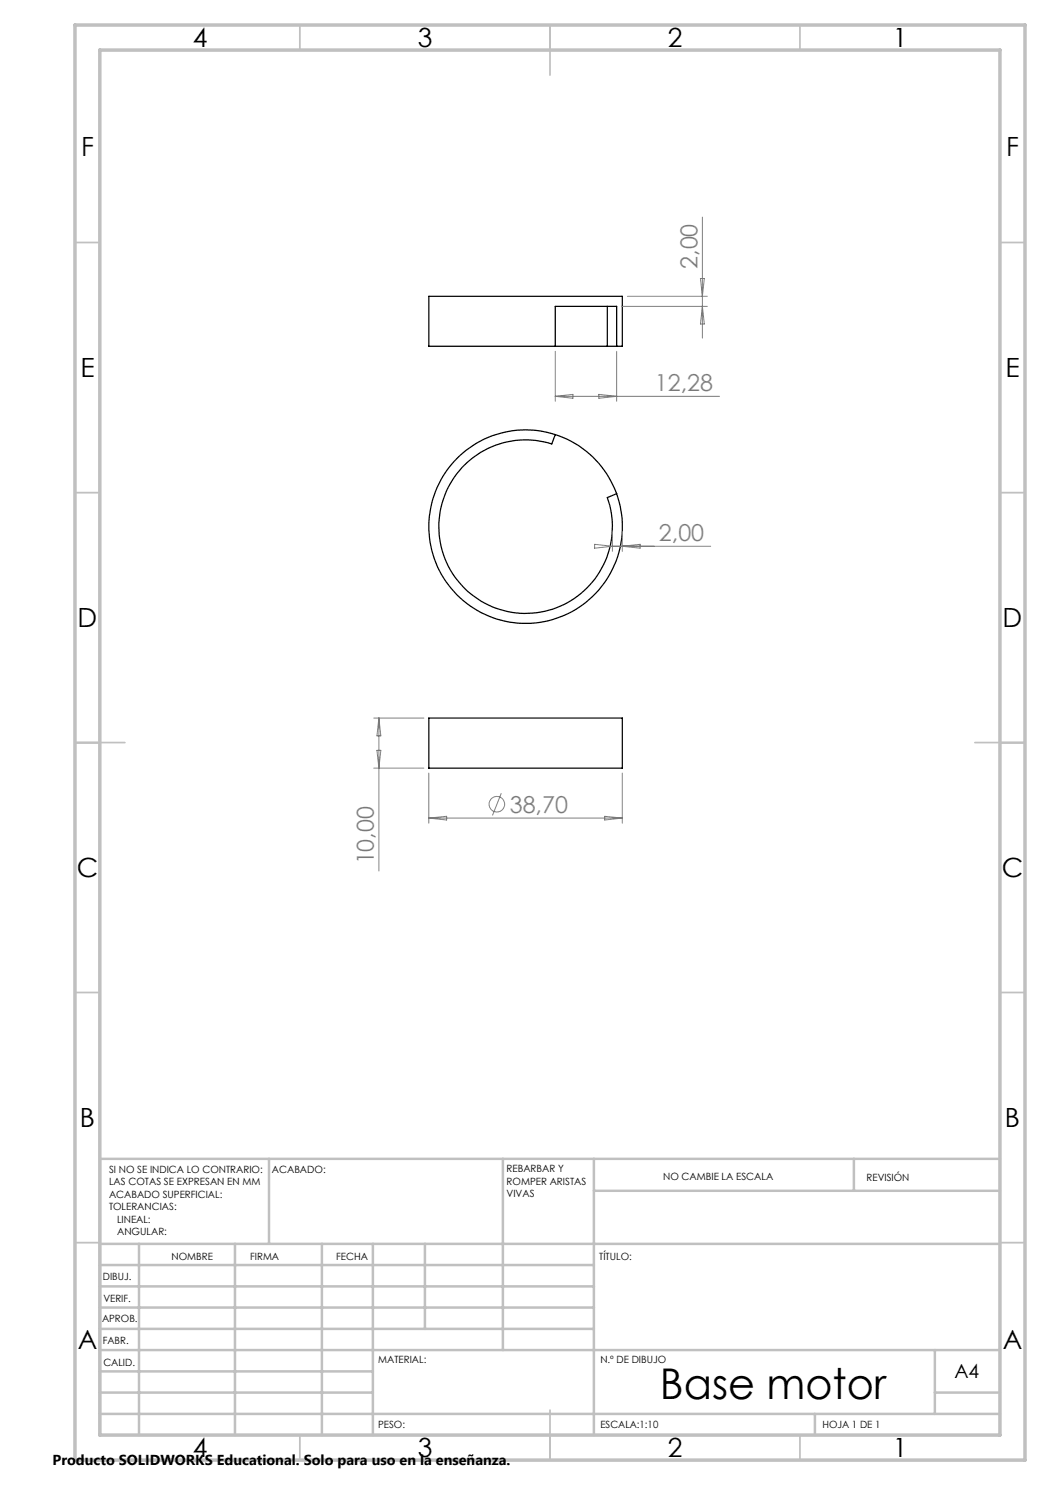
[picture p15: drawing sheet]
<svg xmlns="http://www.w3.org/2000/svg" width="210mm" height="297mm" viewBox="0 0 210 297" stroke-linecap="round" stroke-linejoin="round" font-family="sans-serif">
<defs><g id="words">
<text font-size="8.5" x="132" y="279.7">Base motor</text>
<g font-size="5.3">
<text x="38.5" y="9.5">4</text>
<text x="83.5" y="9.5">3</text>
<text x="133.5" y="9.5">2</text>
<text x="178.5" y="9.5">1</text>
<text x="16.2" y="31.3">F</text>
<text x="201.2" y="31.3">F</text>
<text x="16.1" y="75.5">E</text>
<text x="201.1" y="75.5">E</text>
<text x="15.5" y="125.5">D</text>
<text x="200.5" y="125.5">D</text>
<text x="15.4" y="175.5">C</text>
<text x="200.4" y="175.5">C</text>
<text x="16" y="225.5">B</text>
<text x="201" y="225.5">B</text>
<text x="15.5" y="269.8">A</text>
<text x="200.5" y="269.8">A</text>
<text x="38.5" y="291.5">4</text>
<text x="83.5" y="291.5">3</text>
<text x="133.5" y="291.5">2</text>
<text x="178.5" y="291.5">1</text>
</g>
<g font-size="4.7" fill="#808080">
<text x="139.5" y="53.8" transform="rotate(-90 139.5 53.8)">2,00</text>
<text x="131" y="78.2">12,28</text>
<text x="131.8" y="108.2">2,00</text>
<text x="102" y="162.5">38,70</text>
<text x="74.8" y="172.9" transform="rotate(-90 74.8 172.9)">10,00</text>
</g>
<text font-size="3.9" x="190.9" y="275.5">A4</text>
<text font-size="2.9" x="10.5" y="292.9">Producto SOLIDWORKS Educational. Solo para uso en la enseñanza.</text>
<g font-size="2">
<text x="21.8" y="234.6">SI NO SE INDICA LO CONTRARIO:</text>
<text x="21.8" y="237.1">LAS COTAS SE EXPRESAN EN MM</text>
<text x="21.8" y="239.6">ACABADO SUPERFICIAL:</text>
<text x="54.4" y="234.6">ACABADO:</text>
<text x="101.3" y="234.5">REBARBAR Y</text>
<text x="101.3" y="237">ROMPER ARISTAS</text>
<text x="101.3" y="239.5">VIVAS</text>
<text x="132.6" y="236">NO CAMBIE LA ESCALA</text>
<text x="173.3" y="236.2">REVISIÓN</text>
<text x="21.8" y="242.1">TOLERANCIAS:</text>
<text x="23.4" y="244.6">LINEAL:</text>
<text x="23.4" y="247.1">ANGULAR:</text>
<text x="34.3" y="252">NOMBRE</text>
<text x="50" y="251.9">FIRMA</text>
<text x="67.2" y="251.9">FECHA</text>
<text x="119.9" y="251.9">TÍTULO:</text>
<text x="20.6" y="256.1">DIBUJ.</text>
<text x="20.7" y="260.3">VERIF.</text>
<text x="20.4" y="264.4">APROB.</text>
<text x="20.5" y="268.8">FABR.</text>
<text x="20.7" y="273.1">CALID.</text>
<text x="75.6" y="272.5">MATERIAL:</text>
<text x="120.1" y="272.5">N.º DE DIBUJO</text>
<text x="75.6" y="285.5">PESO:</text>
<text x="120.1" y="285.6">ESCALA:1:10</text>
<text x="164.5" y="285.6">HOJA 1 DE 1</text>
</g>
</g></defs>
<path d="M111.1 69.2h-25.3v-9.9h38.7v9.9h-1.2M111.1 69.2v-7.9h12.2v7.9M111.1 69.2h10.4M121.5 61.3v7.9M121.5 69.2h1.8M111.1 86.9l-.8 1.9a17.4 17.4 0 0 0-22.5 15 17.4 17.4 0 0 0 19.5 18.8 17.4 17.4 0 0 0 14.2-23.1l1.8-.8M111.1 86.9a19.4 19.4 0 0 0-25.2 16.7 19.4 19.4 0 0 0 21.7 20.9 19.4 19.4 0 0 0 15.7-25.8M111.1 86.9a19.3 19.3 0 0 1 12.2 11.8M85.8 143.6h38.7v10h-38.7z" fill="none" stroke="#000" stroke-width=".25"/>
<g fill="none" stroke="#808080" stroke-width=".2">
<path d="M125.5 59.3h16M140.1 55.7h.8l-.4 3.6zM140.5 43.4v24.2M111.1 70.3v10M111.1 79.3h32.8M111.1 79.3l3.5-.4v.8zM119.8 78.9l3.5 .4-3.5 .4zM123.3 70.3v10M124.3 61.3h17.2M140.5 61.3l.4 3.5h-.8zM118.9 108.9l3.6 .4-3.6 .3zM122.5 106.3v4"/>
<path d="M122.5 109.3h19.6M124.5 106.3v4M124.5 109.3l3.5-.4v.7zM74.8 143.6h10M74.8 153.6h10M75.4 150.1h.8l-.4 3.5zM75.8 143.6v30.6M75.8 143.6l.4 3.6h-.8zM85.8 154.6v10M100.3 158.6l-1.8 4.5M124.5 154.6v10M85.8 163.6h38.7"/>
<path d="M85.8 163.6l3.5-.3v.7zM120.9 163.3l3.6 .3-3.6 .4z"/>
<circle cx="99.4" cy="160.9" r="1.55"/>
</g>
<g fill="none" stroke="#c0c0c0" stroke-width=".35">
<path d="M60 5v5M110 5v10M160 5v5M15 48.5h5M200 48.5h5M15 98.5h5M200 98.5h5M15 148.5h10M195 148.5h10M15 198.5h5M200 198.5h5M15 248.5h5"/>
<path d="M200 248.5h5M60 287v5M110 282v10M160 287v5"/>
</g>
<g fill="none" stroke="#c0c0c0" stroke-width=".5">
<path d="M53.8 231.8v17M100.6 231.8v38.2M118.8 231.8v55.2M118.8 238.2h81.2M170.8 231.8v6.4M200 231.8h-180v55.2M20 248.8h180M20 257.3h98.8M20 253h98.8M27.8 248.8v38.2M47 248.8v38.2M64.4 248.8v38.2"/>
<path d="M74.6 248.8v38.2M85 248.8v17M20 265.8h98.8M20 261.5h98.8M20 278.5h54.6M20 274.3h54.6M20 270h180M187 278.5h13M187 270v12.8M20 282.8h180M163 282.8v4.2"/>
</g>
<path d="M15 5h190v287h-190zM20 10h180v277h-180z" fill="none" stroke="#c0c0c0" stroke-width=".7"/>
<use href="#words"/>
</svg>
